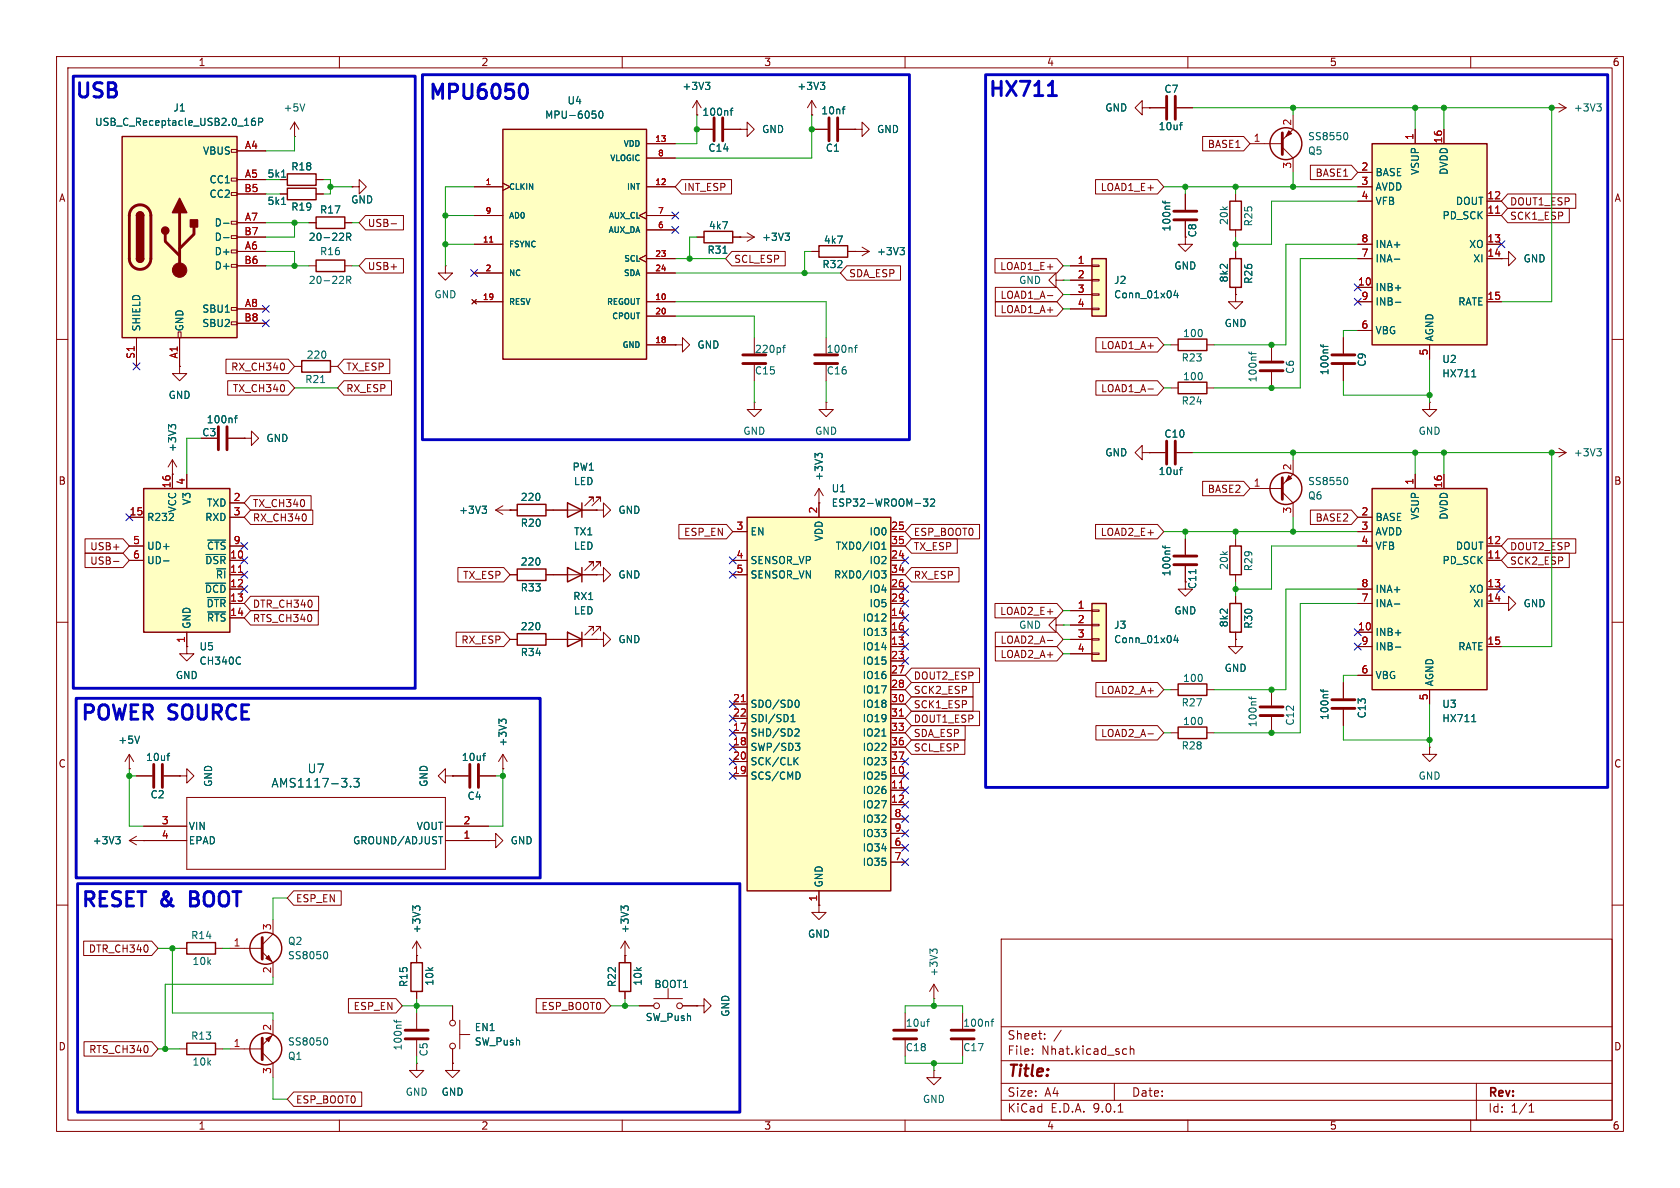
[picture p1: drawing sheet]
<svg xmlns="http://www.w3.org/2000/svg" width="297mm" height="210mm" viewBox="0 0 297 210" stroke-linecap="round" stroke-linejoin="round" font-family="sans-serif">
<defs><g id="words">
<g font-size="3.5" fill="#0000c2">
<text x="174.4" y="17.8">HX711</text>
<text x="13" y="18">USB</text>
<text x="75.4" y="18.3">MPU6050</text>
<text x="14" y="128">POWER</text>
<text x="29.9" y="128">SOURCE</text>
<text x="14" y="161">RESET</text>
<text x="28.5" y="161">&amp;</text>
<text x="34.6" y="161">BOOT</text>
</g>
<text font-size="2.8" fill="#840000" x="178" y="190.9">Title:</text>
<g font-size="2.1" fill="#006464">
<text x="54.3" y="136.9">U7</text>
<text x="47.9" y="139.4">AMS1117-3.3</text>
</g>
<g font-size="2.1" fill="#840000">
<text x="178" y="184">Sheet:</text>
<text x="178" y="186.7">File:</text>
<text x="184.1" y="186.7">Nhat.kicad_sch</text>
<text x="178" y="196.9">KiCad</text>
<text x="178" y="194.1">Size:</text>
<text x="184.7" y="194.1">A4</text>
<text x="185.7" y="196.9">E.D.A.</text>
<text x="193.3" y="196.9">9.0.1</text>
<text x="200" y="194.1">Date:</text>
<text x="263" y="194.3">Rev:</text>
<text x="263" y="196.9">Id:</text>
<text x="267.1" y="196.9">1/1</text>
</g>
<g font-size="1.8" fill="#840000">
<text x="35" y="11.9">1</text>
<text x="85" y="11.9">2</text>
<text x="135" y="11.9">3</text>
<text x="185" y="11.9">4</text>
<text x="235" y="11.9">5</text>
<text x="285" y="11.9">6</text>
<text x="213.4" y="26.4">BASE1</text>
<text x="10.3" y="35.9">A</text>
<text x="120.8" y="34">INT_ESP</text>
<text x="194.5" y="34">LOAD1_E+</text>
<text x="232.5" y="31.4">BASE1</text>
<text x="285.3" y="35.9">A</text>
<text x="64.9" y="40.3">USB-</text>
<text x="266.9" y="39.1">SCK1_ESP</text>
<text x="266.9" y="36.5">DOUT1_ESP</text>
<text x="64.9" y="47.9">USB+</text>
<text x="129.7" y="46.7">SCL_ESP</text>
<text x="176.7" y="47.9">LOAD1_E+</text>
<text x="150" y="49.2">SDA_ESP</text>
<text x="176.8" y="53">LOAD1_A-</text>
<text x="176.8" y="55.6">LOAD1_A+</text>
<text x="40.8" y="65.7">RX_CH340</text>
<text x="61.1" y="65.7">TX_ESP</text>
<text x="194.6" y="61.9">LOAD1_A+</text>
<text x="41.1" y="69.5">TX_CH340</text>
<text x="61.1" y="69.5">RX_ESP</text>
<text x="194.6" y="69.5">LOAD1_A-</text>
<text x="35.7" y="77.3">C3</text>
<text x="10.3" y="85.9">B</text>
<text x="44.6" y="89.9">TX_CH340</text>
<text x="213.4" y="87.3">BASE2</text>
<text x="285.3" y="85.9">B</text>
<text x="44.6" y="92.4">RX_CH340</text>
<text x="120.8" y="94.9">ESP_EN</text>
<text x="161.4" y="94.9">ESP_BOOT0</text>
<text x="194.5" y="94.9">LOAD2_E+</text>
<text x="232.5" y="92.4">BASE2</text>
<text x="15.8" y="97.5">USB+</text>
<text x="15.8" y="100">USB-</text>
<text x="161.4" y="97.5">TX_ESP</text>
<text x="266.9" y="100">SCK2_ESP</text>
<text x="266.9" y="97.5">DOUT2_ESP</text>
<text x="44.6" y="107.6">DTR_CH340</text>
<text x="81.8" y="102.6">TX_ESP</text>
<text x="161.4" y="102.6">RX_ESP</text>
<text x="44.6" y="110.2">RTS_CH340</text>
<text x="81.5" y="114">RX_ESP</text>
<text x="176.7" y="108.9">LOAD2_E+</text>
<text x="176.8" y="114">LOAD2_A-</text>
<text x="176.8" y="116.5">LOAD2_A+</text>
<text x="161.4" y="122.9">SCK2_ESP</text>
<text x="161.4" y="125.4">SCK1_ESP</text>
<text x="161.4" y="120.3">DOUT2_ESP</text>
<text x="194.6" y="122.9">LOAD2_A+</text>
<text x="161.4" y="128">DOUT1_ESP</text>
<text x="161.4" y="130.5">SDA_ESP</text>
<text x="194.6" y="130.5">LOAD2_A-</text>
<text x="10.3" y="135.9">C</text>
<text x="161.4" y="133">SCL_ESP</text>
<text x="285.3" y="135.9">C</text>
<text x="52.2" y="159.7">ESP_EN</text>
<text x="15.6" y="168.6">DTR_CH340</text>
<text x="62.4" y="178.8">ESP_EN</text>
<text x="95.6" y="178.8">ESP_BOOT0</text>
<text x="10.3" y="185.9">D</text>
<text x="285.3" y="185.9">D</text>
<text x="15.7" y="186.4">RTS_CH340</text>
<text x="52.2" y="195.3">ESP_BOOT0</text>
<text x="35" y="199.9">1</text>
<text x="85" y="199.9">2</text>
<text x="135" y="199.9">3</text>
<text x="185" y="199.9">4</text>
<text x="235" y="199.9">5</text>
<text x="285" y="199.9">6</text>
</g>
<g font-size="1.8" fill="#006464">
<text x="120.5" y="16.1">+3V3</text>
<text x="140.9" y="16.1">+3V3</text>
<text x="205.7" y="16.6">C7</text>
<text x="16.7" y="22.5">USB_C_Receptacle_USB2.0_16P</text>
<text x="30.6" y="19.9">J1</text>
<text x="50" y="19.9">+5V</text>
<text x="96.3" y="21.2">MPU-6050</text>
<text x="100.2" y="18.6">U4</text>
<text x="124.1" y="20.7">100nf</text>
<text x="134.6" y="23.7">GND</text>
<text x="145.1" y="20.4">10nf</text>
<text x="154.9" y="23.7">GND</text>
<text x="195.3" y="19.9">GND</text>
<text x="204.7" y="23.2">10uf</text>
<text x="278.1" y="19.9">+3V3</text>
<text x="35.8" y="27.5">VBUS</text>
<text x="125.1" y="27">C14</text>
<text x="145.9" y="27">C1</text>
<text x="231.1" y="27.5">Q5</text>
<text x="231.1" y="25">SS8550</text>
<text x="36.9" y="32.6">CC1</text>
<text x="36.9" y="35.2">CC2</text>
<text x="47.2" y="31.6">5k1</text>
<text x="51.4" y="30.3">R18</text>
<text x="243.1" y="31.3">BASE</text>
<text x="243.1" y="33.9">AVDD</text>
<text x="251.1" y="31" transform="rotate(-90 251.1 31)">VSUP</text>
<text x="256.1" y="31" transform="rotate(-90 256.1 31)">DVDD</text>
<text x="37.8" y="40.2">D-</text>
<text x="47.2" y="36.4">5k1</text>
<text x="51.4" y="37.4">R19</text>
<text x="56.5" y="37.9">R17</text>
<text x="62" y="36.2">GND</text>
<text x="125.2" y="40.7">4k7</text>
<text x="207.1" y="41" transform="rotate(-90 207.1 41)">100nf</text>
<text x="217.3" y="39.9" transform="rotate(-90 217.3 39.9)">20k</text>
<text x="221.6" y="40.1" transform="rotate(-90 221.6 40.1)">R25</text>
<text x="243.1" y="36.4">VFB</text>
<text x="254.9" y="39">PD_SCK</text>
<text x="257.3" y="36.4">DOUT</text>
<text x="37.8" y="42.8">D-</text>
<text x="37.8" y="45.3">D+</text>
<text x="37.8" y="47.9">D+</text>
<text x="54.5" y="42.8">20-22R</text>
<text x="56.5" y="45.3">R16</text>
<text x="125" y="45.1">R31</text>
<text x="134.6" y="42.8">+3V3</text>
<text x="145.3" y="47.6">R32</text>
<text x="145.6" y="43.3">4k7</text>
<text x="154.9" y="45.3">+3V3</text>
<text x="207.5" y="47.9">GND</text>
<text x="211.7" y="42.1" transform="rotate(-90 211.7 42.1)">C8</text>
<text x="243.1" y="44">INA+</text>
<text x="243.1" y="46.6">INA-</text>
<text x="259.6" y="44">XO</text>
<text x="260.4" y="46.6">XI</text>
<text x="269.2" y="46.6">GND</text>
<text x="54.5" y="50.4">20-22R</text>
<text x="76.7" y="52.9">GND</text>
<text x="180.1" y="50.4">GND</text>
<text x="196.9" y="50.4">J2</text>
<text x="196.9" y="52.9">Conn_01x04</text>
<text x="217.3" y="50" transform="rotate(-90 217.3 50)">8k2</text>
<text x="221.6" y="50.3" transform="rotate(-90 221.6 50.3)">R26</text>
<text x="243.1" y="51.7">INB+</text>
<text x="25" y="58.7" transform="rotate(-90 25 58.7)">SHIELD</text>
<text x="32.6" y="58.7" transform="rotate(-90 32.6 58.7)">GND</text>
<text x="35.7" y="55.5">SBU1</text>
<text x="35.7" y="58">SBU2</text>
<text x="209.1" y="59.8">100</text>
<text x="216.4" y="58">GND</text>
<text x="243.1" y="54.2">INB-</text>
<text x="243.1" y="59.3">VBG</text>
<text x="257.7" y="54.2">RATE</text>
<text x="54.1" y="63.6">220</text>
<text x="123.2" y="61.8">GND</text>
<text x="133.4" y="62.6">220pf</text>
<text x="146.1" y="62.6">100nf</text>
<text x="208.8" y="64.1">R23</text>
<text x="241.7" y="64.9" transform="rotate(-90 241.7 64.9)">C9</text>
<text x="253.6" y="60.5" transform="rotate(-90 253.6 60.5)">AGND</text>
<text x="254.9" y="64.4">U2</text>
<text x="29.7" y="70.7">GND</text>
<text x="53.9" y="67.9">R21</text>
<text x="133.4" y="66.4">C15</text>
<text x="146.1" y="66.4">C16</text>
<text x="208.8" y="71.7">R24</text>
<text x="209.1" y="67.4">100</text>
<text x="222.4" y="67.7" transform="rotate(-90 222.4 67.7)">100nf</text>
<text x="229" y="66.2" transform="rotate(-90 229 66.2)">C6</text>
<text x="235.1" y="66.4" transform="rotate(-90 235.1 66.4)">100nf</text>
<text x="254.9" y="66.9">HX711</text>
<text x="36.4" y="75">100nf</text>
<text x="131.3" y="77.1">GND</text>
<text x="144" y="77.1">GND</text>
<text x="205.7" y="77.6">C10</text>
<text x="250.7" y="77.1">GND</text>
<text x="31.3" y="80" transform="rotate(-90 31.3 80)">+3V3</text>
<text x="47" y="78.3">GND</text>
<text x="101.1" y="83.4">PW1</text>
<text x="195.3" y="80.9">GND</text>
<text x="278.1" y="80.9">+3V3</text>
<text x="33.9" y="89.4" transform="rotate(-90 33.9 89.4)">V3</text>
<text x="36.5" y="89.8">TXD</text>
<text x="92" y="88.7">220</text>
<text x="101.4" y="86">LED</text>
<text x="145.6" y="85.1" transform="rotate(-90 145.6 85.1)">+3V3</text>
<text x="146.9" y="89.8">ESP32-WROOM-32</text>
<text x="146.9" y="87.2">U1</text>
<text x="204.7" y="84.2">10uf</text>
<text x="231.1" y="88.5">Q6</text>
<text x="231.1" y="86">SS8550</text>
<text x="25.9" y="92.3">R232</text>
<text x="31.3" y="90.7" transform="rotate(-90 31.3 90.7)">VCC</text>
<text x="36.2" y="92.3">RXD</text>
<text x="81.1" y="91">+3V3</text>
<text x="92" y="93.3">R20</text>
<text x="101.4" y="94.8">TX1</text>
<text x="109.2" y="91">GND</text>
<text x="132.6" y="94.8">EN</text>
<text x="145.6" y="95.8" transform="rotate(-90 145.6 95.8)">VDD</text>
<text x="153.6" y="94.8">IO0</text>
<text x="243.1" y="92.3">BASE</text>
<text x="243.1" y="94.8">AVDD</text>
<text x="251.1" y="92" transform="rotate(-90 251.1 92)">VSUP</text>
<text x="256.1" y="92" transform="rotate(-90 256.1 92)">DVDD</text>
<text x="25.9" y="97.4">UD+</text>
<text x="25.9" y="99.9">UD-</text>
<text x="36.2" y="99.9">~{DSR}</text>
<text x="36.5" y="97.4">~{CTS}</text>
<text x="92" y="100.2">220</text>
<text x="101.4" y="97.4">LED</text>
<text x="132.6" y="99.9">SENSOR_VP</text>
<text x="147.6" y="97.4">TXD0/IO1</text>
<text x="153.6" y="99.9">IO2</text>
<text x="207.1" y="102" transform="rotate(-90 207.1 102)">100nf</text>
<text x="217.3" y="100.8" transform="rotate(-90 217.3 100.8)">20k</text>
<text x="221.6" y="101.1" transform="rotate(-90 221.6 101.1)">R29</text>
<text x="243.1" y="97.4">VFB</text>
<text x="254.9" y="99.9">PD_SCK</text>
<text x="257.3" y="97.4">DOUT</text>
<text x="36.1" y="105">~{DCD}</text>
<text x="36.4" y="107.5">~{DTR}</text>
<text x="38.1" y="102.5">~{RI}</text>
<text x="92" y="104.7">R33</text>
<text x="101.2" y="106.3">RX1</text>
<text x="109.2" y="102.5">GND</text>
<text x="132.6" y="102.5">SENSOR_VN</text>
<text x="147.3" y="102.5">RXD0/IO3</text>
<text x="153.6" y="105">IO4</text>
<text x="153.6" y="107.5">IO5</text>
<text x="211.7" y="104.2" transform="rotate(-90 211.7 104.2)">C11</text>
<text x="243.1" y="105">INA+</text>
<text x="243.1" y="107.5">INA-</text>
<text x="259.6" y="105">XO</text>
<text x="260.4" y="107.5">XI</text>
<text x="269.2" y="107.5">GND</text>
<text x="33.9" y="111.3" transform="rotate(-90 33.9 111.3)">GND</text>
<text x="36.5" y="110.1">~{RTS}</text>
<text x="92" y="111.6">220</text>
<text x="101.4" y="108.8">LED</text>
<text x="109.2" y="113.9">GND</text>
<text x="152.4" y="110.1">IO12</text>
<text x="152.4" y="112.6">IO13</text>
<text x="180.1" y="111.4">GND</text>
<text x="196.9" y="111.4">J3</text>
<text x="196.9" y="113.9">Conn_01x04</text>
<text x="207.5" y="108.8">GND</text>
<text x="217.3" y="111" transform="rotate(-90 217.3 111)">8k2</text>
<text x="221.6" y="111.2" transform="rotate(-90 221.6 111.2)">R30</text>
<text x="243.1" y="112.6">INB+</text>
<text x="35.2" y="115.2">U5</text>
<text x="35.2" y="117.7">CH340C</text>
<text x="92" y="116.2">R34</text>
<text x="152.4" y="115.2">IO14</text>
<text x="152.4" y="117.7">IO15</text>
<text x="216.4" y="119">GND</text>
<text x="243.1" y="115.2">INB-</text>
<text x="257.7" y="115.2">RATE</text>
<text x="31" y="120.2">GND</text>
<text x="132.6" y="125.3">SDO/SD0</text>
<text x="152.4" y="120.2">IO16</text>
<text x="152.4" y="122.8">IO17</text>
<text x="152.4" y="125.3">IO18</text>
<text x="208.8" y="125.1">R27</text>
<text x="209.1" y="120.8">100</text>
<text x="243.1" y="120.2">VBG</text>
<text x="253.6" y="121.4" transform="rotate(-90 253.6 121.4)">AGND</text>
<text x="254.9" y="125.3">U3</text>
<text x="20.8" y="131.7">+5V</text>
<text x="132.6" y="127.9">SDI/SD1</text>
<text x="132.6" y="130.4">SHD/SD2</text>
<text x="152.4" y="127.9">IO19</text>
<text x="152.4" y="130.4">IO21</text>
<text x="209.1" y="128.4">100</text>
<text x="222.4" y="128.7" transform="rotate(-90 222.4 128.7)">100nf</text>
<text x="229" y="128.4" transform="rotate(-90 229 128.4)">C12</text>
<text x="235.1" y="127.4" transform="rotate(-90 235.1 127.4)">100nf</text>
<text x="241.7" y="127.1" transform="rotate(-90 241.7 127.1)">C13</text>
<text x="254.9" y="127.9">HX711</text>
<text x="25.7" y="134.7">10uf</text>
<text x="81.5" y="134.7">10uf</text>
<text x="89.8" y="132.1" transform="rotate(-90 89.8 132.1)">+3V3</text>
<text x="132.6" y="132.9">SWP/SD3</text>
<text x="132.6" y="135.5">SCK/CLK</text>
<text x="152.4" y="132.9">IO22</text>
<text x="152.4" y="135.5">IO23</text>
<text x="208.8" y="132.7">R28</text>
<text x="26.5" y="141.3">C2</text>
<text x="37.7" y="139.2" transform="rotate(-90 37.7 139.2)">GND</text>
<text x="75.8" y="139.2" transform="rotate(-90 75.8 139.2)">GND</text>
<text x="82.6" y="141.6">C4</text>
<text x="132.6" y="138">SCS/CMD</text>
<text x="152.4" y="138">IO25</text>
<text x="152.4" y="140.6">IO26</text>
<text x="152.4" y="143.1">IO27</text>
<text x="250.7" y="138">GND</text>
<text x="16.3" y="149.5">+3V3</text>
<text x="33.3" y="149.5">EPAD</text>
<text x="33.3" y="146.9">VIN</text>
<text x="62.3" y="149.5">GROUND/ADJUST</text>
<text x="73.6" y="146.9">VOUT</text>
<text x="90.2" y="149.5">GND</text>
<text x="152.4" y="145.6">IO32</text>
<text x="152.4" y="148.2">IO33</text>
<text x="152.4" y="150.7">IO34</text>
<text x="152.4" y="153.3">IO35</text>
<text x="145.6" y="157" transform="rotate(-90 145.6 157)">GND</text>
<text x="33.7" y="166.2">R14</text>
<text x="50.8" y="167.2">Q2</text>
<text x="74.5" y="165.1" transform="rotate(-90 74.5 165.1)">+3V3</text>
<text x="111.4" y="165.1" transform="rotate(-90 111.4 165.1)">+3V3</text>
<text x="142.7" y="166">GND</text>
<text x="33.9" y="170.8">10k</text>
<text x="50.8" y="169.8">SS8050</text>
<text x="166" y="172.7" transform="rotate(-90 166 172.7)">+3V3</text>
<text x="72.2" y="174.6" transform="rotate(-90 72.2 174.6)">R15</text>
<text x="76.8" y="174.3" transform="rotate(-90 76.8 174.3)">10k</text>
<text x="109.1" y="174.6" transform="rotate(-90 109.1 174.6)">R22</text>
<text x="113.6" y="174.3" transform="rotate(-90 113.6 174.3)">10k</text>
<text x="115.6" y="174.9">BOOT1</text>
<text x="129.1" y="179.8" transform="rotate(-90 129.1 179.8)">GND</text>
<text x="33.7" y="184">R13</text>
<text x="50.8" y="185">SS8050</text>
<text x="71.2" y="185.8" transform="rotate(-90 71.2 185.8)">100nf</text>
<text x="83.8" y="182.5">EN1</text>
<text x="83.8" y="185">SW_Push</text>
<text x="114.1" y="180.7">SW_Push</text>
<text x="160" y="181.7">10uf</text>
<text x="170.2" y="181.7">100nf</text>
<text x="33.9" y="188.6">10k</text>
<text x="50.8" y="187.6">Q1</text>
<text x="75.8" y="186.8" transform="rotate(-90 75.8 186.8)">C5</text>
<text x="160" y="186">C18</text>
<text x="170.2" y="186">C17</text>
<text x="71.6" y="193.9">GND</text>
<text x="78" y="193.9">GND</text>
<text x="163.1" y="195.2">GND</text>
</g>
<g font-size="1.8" fill="#a90000">
<text x="228.3" y="22.3" transform="rotate(-90 228.3 22.3)">2</text>
<text x="43.2" y="26.4">A4</text>
<text x="221.5" y="25.1">1</text>
<text x="228.3" y="29.9" transform="rotate(-90 228.3 29.9)">3</text>
<text x="249.9" y="24.8" transform="rotate(-90 249.9 24.8)">1</text>
<text x="255" y="25.4" transform="rotate(-90 255 25.4)">16</text>
<text x="43.1" y="34">B5</text>
<text x="43.2" y="31.5">A5</text>
<text x="240.6" y="30.2">2</text>
<text x="240.6" y="32.8">3</text>
<text x="240.6" y="35.3">4</text>
<text x="262.8" y="35.3">12</text>
<text x="43.1" y="41.7">B7</text>
<text x="43.2" y="39.1">A7</text>
<text x="262.8" y="37.8">11</text>
<text x="43.1" y="46.7">B6</text>
<text x="43.2" y="44.2">A6</text>
<text x="190.4" y="46.7">1</text>
<text x="240.6" y="42.9">8</text>
<text x="240.6" y="45.5">7</text>
<text x="262.8" y="42.9">13</text>
<text x="262.8" y="45.5">14</text>
<text x="190.4" y="49.3">2</text>
<text x="190.4" y="51.8">3</text>
<text x="240" y="50.5">10</text>
<text x="240.6" y="53.1">9</text>
<text x="262.8" y="53.1">15</text>
<text x="43.1" y="56.9">B8</text>
<text x="43.2" y="54.4">A8</text>
<text x="190.4" y="54.4">4</text>
<text x="240.6" y="58.2">6</text>
<text x="23.9" y="63.5" transform="rotate(-90 23.9 63.5)">S1</text>
<text x="31.5" y="63.5" transform="rotate(-90 31.5 63.5)">A1</text>
<text x="252.5" y="62.9" transform="rotate(-90 252.5 62.9)">5</text>
<text x="228.3" y="83.3" transform="rotate(-90 228.3 83.3)">2</text>
<text x="30.2" y="86.4" transform="rotate(-90 30.2 86.4)">16</text>
<text x="32.8" y="85.8" transform="rotate(-90 32.8 85.8)">4</text>
<text x="41.2" y="88.6">2</text>
<text x="221.5" y="86.1">1</text>
<text x="249.9" y="85.8" transform="rotate(-90 249.9 85.8)">1</text>
<text x="255" y="86.4" transform="rotate(-90 255 86.4)">16</text>
<text x="22.8" y="91.2">15</text>
<text x="41.2" y="91.2">3</text>
<text x="130.1" y="93.7">3</text>
<text x="144.5" y="90.9" transform="rotate(-90 144.5 90.9)">2</text>
<text x="157.4" y="93.7">25</text>
<text x="228.3" y="90.9" transform="rotate(-90 228.3 90.9)">3</text>
<text x="240.6" y="91.2">2</text>
<text x="240.6" y="93.7">3</text>
<text x="23.4" y="96.3">5</text>
<text x="23.4" y="98.8">6</text>
<text x="40.6" y="98.8">10</text>
<text x="40.6" y="101.3">11</text>
<text x="41.2" y="96.3">9</text>
<text x="130.1" y="98.8">4</text>
<text x="130.1" y="101.3">5</text>
<text x="157.4" y="96.3">35</text>
<text x="157.4" y="98.8">24</text>
<text x="157.4" y="101.3">34</text>
<text x="240.6" y="96.3">4</text>
<text x="262.8" y="96.3">12</text>
<text x="262.8" y="98.8">11</text>
<text x="40.6" y="103.9">12</text>
<text x="40.6" y="106.4">13</text>
<text x="157.4" y="103.9">26</text>
<text x="157.4" y="106.4">29</text>
<text x="190.4" y="107.7">1</text>
<text x="240.6" y="103.9">8</text>
<text x="240.6" y="106.4">7</text>
<text x="262.8" y="103.9">13</text>
<text x="262.8" y="106.4">14</text>
<text x="32.8" y="113.7" transform="rotate(-90 32.8 113.7)">1</text>
<text x="40.6" y="109">14</text>
<text x="157.4" y="109">14</text>
<text x="157.4" y="111.5">16</text>
<text x="190.4" y="110.2">2</text>
<text x="190.4" y="112.8">3</text>
<text x="240" y="111.5">10</text>
<text x="157.4" y="114">13</text>
<text x="157.4" y="116.6">23</text>
<text x="157.4" y="119.1">27</text>
<text x="190.4" y="115.3">4</text>
<text x="240.6" y="114">9</text>
<text x="240.6" y="119.1">6</text>
<text x="262.8" y="114">15</text>
<text x="129.5" y="124.2">21</text>
<text x="157.4" y="121.7">28</text>
<text x="157.4" y="124.2">30</text>
<text x="252.5" y="123.9" transform="rotate(-90 252.5 123.9)">5</text>
<text x="129.5" y="126.7">22</text>
<text x="129.5" y="129.3">17</text>
<text x="129.5" y="131.8">18</text>
<text x="157.4" y="126.7">31</text>
<text x="157.4" y="129.3">33</text>
<text x="157.4" y="131.8">36</text>
<text x="129.5" y="134.4">20</text>
<text x="129.5" y="136.9">19</text>
<text x="157.4" y="134.4">37</text>
<text x="157.4" y="136.9">10</text>
<text x="157.4" y="139.4">11</text>
<text x="157.4" y="142">12</text>
<text x="28.5" y="148.3">4</text>
<text x="28.5" y="145.8">3</text>
<text x="81.8" y="148.3">1</text>
<text x="81.8" y="145.8">2</text>
<text x="158" y="144.5">8</text>
<text x="158" y="147.1">9</text>
<text x="158" y="149.6">6</text>
<text x="158" y="152.1">7</text>
<text x="144.5" y="159.5" transform="rotate(-90 144.5 159.5)">1</text>
<text x="41.2" y="167.4">1</text>
<text x="48" y="164.5" transform="rotate(-90 48 164.5)">3</text>
<text x="48" y="172.2" transform="rotate(-90 48 172.2)">2</text>
<text x="41.2" y="185.2">1</text>
<text x="48" y="182.3" transform="rotate(-90 48 182.3)">2</text>
<text x="48" y="189.9" transform="rotate(-90 48 189.9)">3</text>
</g>
<g font-size="1.4" fill="#006464">
<text x="107.8" y="28.7">VLOGIC</text>
<text x="110.1" y="26.1">VDD</text>
<text x="89.9" y="33.8">CLKIN</text>
<text x="110.7" y="33.8">INT</text>
<text x="89.9" y="38.8">AD0</text>
<text x="107.5" y="41.4">AUX_DA</text>
<text x="107.5" y="38.8">AUX_CL</text>
<text x="89.9" y="43.9">FSYNC</text>
<text x="110.2" y="46.5">SCL</text>
<text x="89.9" y="49">NC</text>
<text x="110.2" y="49">SDA</text>
<text x="89.9" y="54.1">RESV</text>
<text x="107.2" y="54.1">REGOUT</text>
<text x="108.1" y="56.6">CPOUT</text>
<text x="109.9" y="61.7">GND</text>
</g>
<g font-size="1.4" fill="#a90000">
<text x="115.7" y="25.1">13</text>
<text x="116.2" y="27.7">8</text>
<text x="85.7" y="32.8">1</text>
<text x="115.7" y="32.8">12</text>
<text x="85.7" y="37.8">9</text>
<text x="116.2" y="37.8">7</text>
<text x="116.2" y="40.4">6</text>
<text x="85.3" y="42.9">11</text>
<text x="115.7" y="45.5">23</text>
<text x="85.3" y="53.1">19</text>
<text x="85.7" y="48">2</text>
<text x="115.7" y="48">24</text>
<text x="115.7" y="53.1">10</text>
<text x="115.7" y="55.6">20</text>
<text x="115.7" y="60.7">18</text>
</g>
</g></defs>
<g fill="none" stroke="#840000" stroke-width=".18">
<path d="M10 10h277v190h-277zM12 12h273v186h-273zM60 10v2M110 10v2M160 10v2M210 10v2M260 10v2M62.2 33h1.3v-1.2l1.3 1.2-1.3 1.3v-1.3M62.2 33h.1M151.1 22.9h1.3v-1.3l1.3 1.3-1.3 1.2v-1.2M151.1 22.9h.1M10 60h2"/>
<path d="M285 60h2M209.5 95.3v2.7M10 110h2M209.5 100.1v2.8M285 110h2M10 160h2M123.2 177.8h1.3v-1.3l1.2 1.3-1.2 1.3v-1.3M123.2 177.8h.1M177 166h108v32h-108zM285 160h2M40.6 185.4h5.8M46.4 186.1l1.9 1.9v2.5"/>
<path d="M48.3 180.3v2.6l-1.9 1.9M60 198v2M110 198v2M160 198v2M177 194.5h108M177 191.5h108M177 187.5h108M177 181.5h108M182.5 186.3v.1M182.5 185.5v.1M184.7 183.6v.1M184.7 182.8v.1"/>
<path d="M187.6 182.1l-1.3 2M197 191.5v3M197.7 196.6h.8M198.7 185.4l.5 .1M199.2 186.3l-.5 .1M199.8 185.5l.2-.1 .4 .1 .1 .9M199.8 184.9v1.5M210 198v2M260 198v2M261 191.5v6.5M270.3 196.6h.9M270.3 195.5l.4-.4v1.5"/>
</g>
<path d="M207.5 99.8h4.1M207.5 98.3h4.1M46.4 183.5v3.8" fill="none" stroke="#840000" stroke-width=".51"/>
<path d="M205.6 96.5l.1 .3h1.1M206 96.5v.5M211.4 100.7v.7M57.6 183.5a.79 .79 0 0 1 0 1.2" fill="none" stroke="#006464" stroke-width=".18"/>
<circle cx="47" cy="185.4" r="2.82" fill="none" stroke="#840000" stroke-width=".25"/>
<path d="M47 183.6l1-.5-.5 1.1z" fill="#840000" stroke="#840000" stroke-width=".18"/>
<path d="M132.1 91.4h25.4v66.1h-25.4z" fill="#ffffc2"/>
<g fill="none" stroke="#840000" stroke-width=".25">
<path d="M50.8 33.3h5.1v2h-5.1zM55.9 38.4h5.1v2h-5.1zM208.3 67.6h5.1v2h-5.1zM132.1 91.4h25.4v66.1h-25.4zM91.4 112h5.1v2h-5.1zM33 166.6h5.1v2.1h-5.1zM33 184.4h5.1v2h-5.1z"/>
<circle cx="47" cy="167.6" r="2.82"/>
</g>
<g fill="none" stroke="#840000" stroke-width=".18">
<path d="M49.5 34.3h1.3M54.6 39.4h1.3M55.9 34.3h1.2M61 39.4h1.2M146 59.7v2.8M146 64.5v2.8M207 68.6h1.3M213.4 68.6h1.2M87.6 90.2l1.3 .7M87.6 90.2h2.6M88.9 89.4l-1.3 .8M90.2 90.2h.1"/>
<path d="M105.4 90.2h1.3v-1.3l1.2 1.3-1.2 1.2v-1.2M105.4 90.2h.1M129.5 94h2.6M129.5 99.1h2.6M144.8 88.9v2.5M157.5 94h2.5M157.5 99.1h2.5M157.5 96.5h2.5M90.2 113h1.2M96.5 113h1.3M105.4 113h1.3v-1.2l1.2 1.2-1.2 1.3v-1.3M105.4 113h.1"/>
<path d="M105.4 101.6h1.3v-1.3l1.2 1.3-1.2 1.3v-1.3M105.4 101.6h.1M129.5 101.6h2.6M157.5 101.6h2.5M157.5 104.1h2.5M157.5 106.7h2.5M157.5 109.2h2.5M157.5 111.8h2.5M157.5 114.3h2.5M157.5 116.8h2.5M157.5 119.4h2.5M22.9 135.9h.1"/>
<path d="M22.9 133.4l-.8 1.2M22.9 133.4l.7 1.2M22.9 133.4v2.5M24.1 137.2h2.8M29 137.2h2.7M31.7 137.2h1.3v-1.3l1.3 1.3-1.3 1.2v-1.2M31.7 137.2h.1M129.5 124.5h2.6M129.5 127h2.6M129.5 129.5h2.6M129.5 132.1h2.6M129.5 134.6h2.6"/>
<path d="M129.5 137.2h2.6M157.5 124.5h2.5M157.5 127h2.5M157.5 129.5h2.5M157.5 132.1h2.5M157.5 134.6h2.5M157.5 137.2h2.5M157.5 121.9h2.5M157.5 139.7h2.5M144.8 157.5v2.5M157.5 142.2h2.5M157.5 144.8h2.5"/>
<path d="M157.5 147.3h2.5M157.5 149.9h2.5M157.5 152.4h2.5M31.7 167.6h1.3M38.1 167.6h1.3M40.6 167.6h5.8M46.4 168.3l1.9 1.9v2.5M48.3 162.6v2.5l-1.9 1.9M73.7 168.9h.1M73.7 166.4l-.8 1.2M73.7 166.4l.7 1.2M73.7 166.4v2.5"/>
<path d="M31.7 185.4h1.3M38.1 185.4h1.3"/>
</g>
<g fill="none" stroke="#006464" stroke-width=".18">
<path d="M49.8 36.1h.7M61.3 41.9l.6-.1 .1-.2v-.3l-.7-.1v1.3M61.6 41.9l.4 .6M151.1 61.5h.4M151.5 61l-.3 .2v1.1M85.2 89.5h.8l-.4 .5M85.8 90l.2 .2v.3l-.2 .2M155.9 97.1h.7M155.9 96.2l.4-.4v1.3M163.2 88.2h.8l-.4 .5 .4 .1v.6l-.2 .1-.6-.1M164.5 88.3l.5-.1 .2 .4-.7 .9h.7M155.8 100.9h.8l-.4 .5 .4 .1v.6l-.2 .1-.5-.1"/>
<path d="M24.7 130.1l-.4 1.3M29.5 133.6h.5M30 133.2h-.2M139.8 127.6h.8M139.8 126.7l.4-.4v1.3M140.6 134.5l.5 .7M140.6 131.4h.8l-.4 .5 .3 .1 .1 .4-.2 .3h-.4M140.7 128.8l.5 .1 .1 .3-.8 .9h.8M140.9 123.8a.68 .68 0 0 1 .4 .6 .68 .68 0 0 1-.4 .6M141.1 133.9l-.7 .8M141.2 136.5l.3 .5-.3 .7M155.9 130.1h.7"/>
<path d="M57.6 168.2a.79 .79 0 0 1 0 1.3M73.5 160.6l-.5-.4v.7M73.5 160.4l.2-.2h.3l.2 .2"/>
</g>
<path d="M131.1 124h.7M159 126.6h.7M159 139.3h.7" fill="none" stroke="#a90000" stroke-width=".18"/>
<path d="M144 62.7h4.1M144 64.3h4.1M27.2 135.1v4.1M28.7 135.1v4.1M46.4 165.7v3.8" fill="none" stroke="#840000" stroke-width=".51"/>
<path d="M47 169.4l.5-.5 .5 1z" fill="#840000" stroke="#840000" stroke-width=".18"/>
<path d="M242.6 25.4h20.3v35.6h-20.3z" fill="#ffffc2"/>
<path d="M242.6 25.4h20.3v35.6h-20.3zM91.4 89.2h5.1v2h-5.1zM100.3 88.9l2.6 1.3-2.6 1.2zM102.9 88.9v2.5M100.3 111.8l2.6 1.2-2.6 1.3zM100.3 100.3l2.6 1.3-2.6 1.3zM102.9 100.3v2.6M102.9 111.8v2.5" fill="none" stroke="#840000" stroke-width=".25"/>
<g fill="none" stroke="#840000" stroke-width=".18">
<path d="M274.3 19.1h.1M274.3 19.1h2.6M275.6 18.3l1.3 .8M276.9 19.1l-1.3 .7M240 30.5h2.6M240 33h2.6M240 35.6h2.6M250.2 22.9v2.5M255.3 22.9v2.5M262.9 35.6h2.5M262.9 38.1h2.5M240 43.2h2.6"/>
<path d="M240 45.7h2.6M240 50.8h2.6M240 53.3h2.6M240 58.4h2.6M262.9 43.2h2.5M262.9 45.7h2.5M262.9 53.3h2.5M265.4 45.7h1.3v-1.2l1.3 1.2-1.3 1.3v-1.3M265.4 45.7h.1M252.7 61v2.5M90.2 90.2h1.2M96.5 90.2h8.9"/>
<path d="M104.9 88.6v-.7h-.8h.8l-1.5 1.5M106.2 88.6v-.7h-.8h.8l-1.6 1.5M201.9 80v-1.3l-1.2 1.3 1.2 1.3v-1.3h1.3M203.2 80h.1M203.2 80h2.8M208 80h2.8M97.8 113h7.6M97.8 101.6h7.6M104.9 111.5v-.8h-.8h.8l-1.5 1.6M104.9 100.1v-.8h-.8h.8l-1.5 1.5M106.2 111.5v-.8h-.8h.8l-1.6 1.6M106.2 100.1v-.8h-.8h.8l-1.6 1.5"/>
<path d="M186.7 110.5v-1.3l-1.3 1.3 1.3 1.3v-1.3h1.3M188 110.5h.1M78.7 137.2v-1.3l-1.2 1.3 1.2 1.2v-1.2h1.3M80 137.2h.1M80 137.2h2.8M84.8 137.2h2.8M88.9 135.9h.1M88.9 133.4l-.8 1.2M88.9 133.4l.8 1.2M88.9 133.4v2.5M22.9 148.6l1.2 .8M22.9 148.6h2.5"/>
<path d="M24.1 147.8l-1.2 .8M25.4 148.6h.1M86.4 148.6h1.2v-1.3l1.3 1.3-1.3 1.3v-1.3M86.4 148.6h.1"/>
</g>
<g fill="none" stroke="#006464" stroke-width=".18">
<path d="M282.3 18.4h.8l-.4 .4M282.8 18.8l.3 .3v.3l-.3 .2M246.5 45.8h1M246.7 50.9h1M246.7 53.4h1M260.2 66.6h.7M208.5 83h.5M209 82.6l-.2 .1M85.3 133.6h.5M85.8 133.2h-.2M88.7 127.6l-.5-.5v.8M88.7 127.4l.2-.3h.3l.3 .3"/>
<path d="M20.5 147.9h.7l-.4 .5M21 148.4l.2 .2v.3l-.2 .3"/>
</g>
<path d="M264.4 37.7h.7" fill="none" stroke="#a90000" stroke-width=".18"/>
<path d="M206.2 78v4M207.8 78v4M83.1 135.1v4.1M84.6 135.1v4.1" fill="none" stroke="#840000" stroke-width=".51"/>
<path d="M193 106.7h2.6v10.1h-2.6z" fill="#ffffc2"/>
<path d="M50.8 30.7h5.1v2.1h-5.1zM53.3 63.8h5.1v2h-5.1zM193 106.7h2.6v10.1h-2.6z" fill="none" stroke="#840000" stroke-width=".25"/>
<g fill="none" stroke="#840000" stroke-width=".18">
<path d="M49.5 31.8h1.3M52.1 24.1h.1M52.1 21.6l-.8 1.3M52.1 21.6l.7 1.3M52.1 21.6v2.5M55.9 31.8h1.2M40.4 77.5h2.8M43.2 77.5h1.2v-1.3l1.3 1.3-1.3 1.2v-1.2M43.2 77.5h.1M52.1 64.8h1.2M58.4 64.8h1.3M30.5 83.8h.1"/>
<path d="M30.5 81.3l-.8 1.3M30.5 81.3l.7 1.3M30.5 81.3v2.5M189.2 108h3.8M189.2 110.5h3.8M189.2 113h3.8M189.2 115.6h3.8M193 107.8h1.3v.3h-1.3zM193 110.4h1.3v.2h-1.3zM193 112.9h1.3v.3h-1.3zM193 115.4h1.3v.3h-1.3zM209.5 102.9v1.2h1.3l-1.3 1.3-1.2-1.3h1.2"/>
<path d="M209.5 102.9h.1M252.7 132.1v1.3h1.3l-1.3 1.2-1.2-1.2h1.2M252.7 132.1h.1M25.4 148.6h7.6M25.4 146.1h7.6M33 141h45.7v12.7h-45.7zM78.7 148.6h7.7M78.7 146.1h7.7"/>
</g>
<path d="M53.9 18.4l-.4 1.2M49.8 31.3h.7M30.3 75.5l-.5-.4v.7M30.3 75.3l.2-.2h.3l.3 .2M41.4 73.9h.5M41.9 73.5l-.3 .2v1M56.7 67.6h.7M207.8 112.3l-.3 .9h.8M208.1 112.8v.8M62 139v.1M62.6 137.6h.9l-.5 .6 .4 .1v.7l-.2 .1h-.4l-.2-.1M77.5 147.9h.8" fill="none" stroke="#006464" stroke-width=".18"/>
<path d="M38.6 75.4v4.1M40.1 75.4v4.1" fill="none" stroke="#840000" stroke-width=".51"/>
<path d="M21.6 24.1h20.3v35.6h-20.3z" fill="#ffffc2"/>
<g fill="none" stroke="#840000" stroke-width=".18">
<path d="M40.9 26.4h1v.5h-1zM40.9 31.5h1v.5h-1zM40.9 34h1v.5h-1zM40.9 39.1h1v.5h-1zM41.9 26.7h5.1M41.9 31.8h5.1M41.9 34.3h5.1M41.9 39.4h5.1M24.1 59.7v5.1M31.5 58.7h.5v1h-.5zM31.7 59.7v5.1M40.9 41.7h1v.5h-1z"/>
<path d="M40.9 44.2h1v.5h-1zM40.9 46.7h1v.5h-1zM40.9 54.4h1v.5h-1zM40.9 56.9h1v.5h-1zM41.9 41.9h5.1M41.9 44.5h5.1M41.9 47h5.1M41.9 54.6h5.1M41.9 57.2h5.1M54.6 47h1.3M61 47h1.2M221 86.4h5.7"/>
<path d="M226.7 87l1.9 1.9v2.5M228.6 81.3v2.5l-1.9 1.9M207 121.9h1.3M207 129.5h1.3M213.4 121.9h1.2M213.4 129.5h1.2M224.8 121.9v2.8M224.8 126.7v2.8M237.5 120.7v2.7M237.5 125.5v2.8"/>
</g>
<g fill="none" stroke="#840000" stroke-width=".25">
<path d="M21.6 24.1h20.3v35.6h-20.3zM24.1 38.1a.64 .64 0 0 1 .7-.6 .64 .64 0 0 1 .6 .6M24.1 45.7a.64 .64 0 0 0 .7 .7 .64 .64 0 0 0 .6-.7M55.9 46h5.1v2h-5.1zM208.3 120.9h5.1v2h-5.1zM208.3 128.5h5.1v2.1h-5.1z"/>
<circle cx="227.3" cy="86.4" r="2.82"/>
</g>
<path d="M23.4 36.8a1.9 1.9 0 0 1 2.1-.5 1.9 1.9 0 0 1 1.2 1.8v7.6a1.91 1.91 0 0 1-1.9 1.9 1.91 1.91 0 0 1-1.9-1.9v-7.7l.1-.7zM31.7 37.6v10.2M29.2 41.4v1.3l2.5 2.5M34.3 40.1v1.3l-2.6 2.5M226.7 84.5v3.8M222.8 126.5h4M222.8 125h4M235.5 125.2h4M235.5 123.7h4" fill="none" stroke="#840000" stroke-width=".51"/>
<g fill="#840000" stroke="#840000" stroke-width=".25">
<path d="M24.1 38.1h1.3v7.6h-1.3z"/>
<path d="M24.3 37.7a.64 .64 0 0 1 .7-.2 .64 .64 0 0 1 .4 .6h-1.3z"/>
<path d="M24.1 45.7h1.3a.64 .64 0 0 1-.6 .7 .64 .64 0 0 1-.7-.7z"/>
<path d="M31.7 35.1l1.3 2.5h-2.5z"/>
<path d="M33.7 38.9h1.2v1.2h-1.2z"/>
<circle cx="29.2" cy="40.8" r=".63"/>
</g>
<g fill="#840000" stroke="#840000" stroke-width=".18">
<path d="M227.8 84.1l.5 .5-1 .5z"/>
<circle cx="31.7" cy="47.8" r="1.27"/>
</g>
<path d="M39.5 39.5h1M45.1 20.9l-.4 .1a.86 .86 0 0 0 0 1.2l.4-.2 .1-.4-.3-.2h-.3l-.2 .2M45.7 21.6l.6-.1 .1-.2v-.3l-.7-.1v1.3M39.5 42h1M61.3 49.5l.6-.1 .1-.1v-.3l-.7-.2v1.3M61.6 49.5l.4 .6M238 84.4a.79 .79 0 0 1 0 1.3M220.8 123.2l.2 .3h1.1M221.2 123.2v.5M233.5 121.9l.2 .3h1.1M233.9 121.9v.5" fill="none" stroke="#006464" stroke-width=".18"/>
<path d="M242.6 86.4h20.3v35.5h-20.3z" fill="#ffffc2"/>
<path d="M208.3 59.9h5.1v2.1h-5.1zM217.4 45.7h2.1v5.1h-2.1zM217.4 96.5h2.1v5.1h-2.1zM242.6 86.4h20.3v35.5h-20.3z" fill="none" stroke="#840000" stroke-width=".25"/>
<g fill="none" stroke="#840000" stroke-width=".18">
<path d="M209.5 41.9v1.3h1.3l-1.3 1.3-1.2-1.3h1.2M209.5 41.9h.1M218.4 52.1v1.2h1.3l-1.3 1.3-1.2-1.3h1.2M218.4 52.1h.1M218.4 44.5v1.2M218.4 50.8v1.3M207 61h1.3M213.4 61h1.2M218.4 95.3v1.2M240 91.4h2.6M240 94h2.6M240 96.5h2.6"/>
<path d="M250.2 83.8v2.6M255.3 83.8v2.6M262.9 96.5h2.5M262.9 99.1h2.5M33 114.3v1.3h1.3l-1.3 1.2-1.3-1.2h1.3M33 114.3h.1M218.4 113v1.3h1.3l-1.3 1.3-1.2-1.3h1.2M218.4 113h.1M218.4 101.6v1.3M240 104.1h2.6M240 106.7h2.6M240 111.8h2.6"/>
<path d="M240 114.3h2.6M240 119.4h2.6M262.9 104.1h2.5M262.9 106.7h2.5M262.9 114.3h2.5M252.7 121.9v2.6"/>
</g>
<path d="M246.5 106.8h1M246.7 111.9h1M246.7 114.4h1M260.2 127.6h.7" fill="none" stroke="#006464" stroke-width=".18"/>
<path d="M264.4 98.6h.7" fill="none" stroke="#a90000" stroke-width=".18"/>
<path d="M25.4 86.4h15.2v25.4h-15.2z" fill="#ffffc2"/>
<g fill="none" stroke="#840000" stroke-width=".25">
<path d="M25.4 86.4h15.2v25.4h-15.2zM217.4 106.7h2.1v5.1h-2.1z"/>
<circle cx="227.3" cy="25.4" r="2.82"/>
</g>
<g fill="none" stroke="#840000" stroke-width=".18">
<path d="M201.9 19.1v-1.3l-1.2 1.3 1.2 1.2v-1.2h1.3M203.2 19.1h.1M203.2 19.1h2.8M208 19.1h2.8M221 25.4h5.7M226.7 26l1.9 1.9v2.6M228.6 20.3v2.6l-1.9 1.9M22.9 91.4h2.5M22.9 96.5h2.5M22.9 99.1h2.5M30.5 83.8v2.6M33 83.8v2.6"/>
<path d="M40.6 91.4h2.6M40.6 96.5h2.6M40.6 99.1h2.6M40.6 88.9h2.6M33 111.8v2.5M40.6 101.6h2.6M40.6 104.1h2.6M40.6 106.7h2.6M40.6 109.2h2.6M218.4 105.4v1.3M218.4 111.8v1.2M144.8 160v1.3h1.2l-1.2 1.3-1.3-1.3h1.3"/>
<path d="M144.8 160h.1M165.1 176.5h.1M165.1 174l-.8 1.3M165.1 174l.8 1.3M165.1 174v2.5M170.2 179.1v2.8M170.2 183.9v2.8"/>
</g>
<g fill="none" stroke="#006464" stroke-width=".18">
<path d="M208.5 22.1h.5M209 21.7h-.2M238 23.4a.79 .79 0 0 1 0 1.3M28.9 99.2h1M36.4 98h3.5M36.7 95.5h3.2M36.3 103.1h3.6M36.7 105.6h3.2M36.7 108.2h3.2M42.5 116.2v.1M42.5 117.3v.1M164.9 168.2l-.5-.4v.8"/>
<path d="M164.9 168l.2-.2h.3l.3 .2M175.2 180.6h.5M175.7 180.2l-.3 .1v1.1"/>
</g>
<path d="M42.2 101.2h.7" fill="none" stroke="#a90000" stroke-width=".18"/>
<path d="M206.2 17v4.1M207.8 17v4.1M226.7 23.5v3.8M168.1 182.1h4.1M168.1 183.6h4.1" fill="none" stroke="#840000" stroke-width=".51"/>
<path d="M227.8 23.1l.5 .5-1 .5z" fill="#840000" stroke="#840000" stroke-width=".18"/>
<path d="M193 45.7h2.6v10.2h-2.6z" fill="#ffffc2"/>
<path d="M217.4 35.6h2.1v5h-2.1zM124.5 40.9h5v2h-5zM193 45.7h2.6v10.2h-2.6zM91.4 100.6h5.1v2h-5.1zM72.6 170.2h2.1v5.1h-2.1zM109.5 170.2h2v5.1h-2z" fill="none" stroke="#840000" stroke-width=".25"/>
<g fill="none" stroke="#840000" stroke-width=".18">
<path d="M130.8 22.9h1.3v-1.3l1.2 1.3-1.2 1.2v-1.2M130.8 22.9h.1M209.5 34.3v2.8M209.5 39.1v2.8M218.4 34.3v1.3M123.2 41.9h1.3M129.5 41.9h3.8M130.8 41.9h.1M132.1 41.1l1.2 .8M133.3 41.9l-1.2 .8M186.7 49.5v-1.2l-1.3 1.2 1.3 1.3v-1.3h1.3M188 49.5h.1"/>
<path d="M189.2 47h3.8M189.2 49.5h3.8M189.2 52.1h3.8M189.2 54.6h3.8M193 46.9h1.3v.2h-1.3zM193 49.4h1.3v.3h-1.3zM193 51.9h1.3v.3h-1.3zM193 54.5h1.3v.2h-1.3zM218.4 40.6v1.3M237.5 59.7v2.8M31.7 64.8v1.2h1.3l-1.3 1.3-1.2-1.3h1.2M31.7 64.8h.1"/>
<path d="M224.8 61v2.8M224.8 65.8v2.8M237.5 64.5v2.8M252.7 71.1v1.3h1.3l-1.3 1.3-1.2-1.3h1.2M252.7 71.1h.1M275.6 79.2l1.3 .8M144.8 88.9h.1M144.8 86.4l-.8 1.2M144.8 86.4l.7 1.2M144.8 86.4v2.5M274.3 80h.1M274.3 80h2.6"/>
<path d="M276.9 80l-1.3 .8M90.2 101.6h1.2M96.5 101.6h1.3M265.4 106.7h1.3v-1.3l1.3 1.3-1.3 1.3v-1.3M265.4 106.7h.1M73.7 168.9v1.3M73.7 175.3v1.2M73.7 179.1v2.8M80 177.8v2.5M110.5 168.9h.1M110.5 166.4v3.8M110.5 175.3v1.2"/>
<path d="M110.5 166.4l-.8 1.2M110.5 166.4l.8 1.2M113 177.8h2.6M115.6 176.5h5M118.1 174.8v1.7M120.6 177.8h2.6M160 179.1v2.8M73.7 188v1.2h1.2l-1.2 1.3-1.3-1.3h1.3M73.7 188h.1M73.7 183.9v2.8M80 188v1.2h1.3l-1.3 1.3-1.3-1.3h1.3M80 188h.1"/>
<path d="M80 185.4v2.6M81.3 182.9h1.8M81.3 180.3v5.1M160 183.9v2.8M165.1 189.2v1.3h1.3l-1.3 1.3-1.3-1.3h1.3M165.1 189.2h.1"/>
<circle cx="116.1" cy="177.8" r=".51"/>
<circle cx="120.1" cy="177.8" r=".51"/>
<circle cx="80" cy="184.9" r=".51"/>
<circle cx="80" cy="180.8" r=".51"/>
</g>
<g fill="none" stroke="#006464" stroke-width=".18">
<path d="M205.6 35.5l.1 .3h1.1M206 35.5v.5M127.8 44.8h.7M138.8 41.2h.8l-.5 .5M139.3 41.7l.3 .2v.3l-.3 .3M207.8 51.3l-.3 .9h.8M208.1 51.8v.8M220.8 62.2l.2 .3h1.1M221.2 62.2v.5M233.5 60.9l.2 .3h1.1M233.9 60.9v.5M282.3 79.3h.8l-.4 .5"/>
<path d="M282.8 79.8l.3 .2v.3l-.3 .3M144.6 80.6l-.5-.5v.8M144.6 80.4l.2-.3h.3l.3 .3M110.3 160.6l-.5-.4v.7M110.3 160.4l.2-.2h.3l.3 .2M69.7 180.3l.1 .3h1.1M70.1 180.3v.5M163.8 180.6h.5M164.3 180.2h-.2"/>
</g>
<path d="M207.5 38.9h4.1M207.5 37.3h4.1M222.8 65.5h4M222.8 64h4M235.5 64.3h4M235.5 62.7h4M71.6 182.1h4.1M71.6 183.6h4.1M158 182.1h4.1M158 183.6h4.1" fill="none" stroke="#840000" stroke-width=".51"/>
<path d="M88.9 22.9h25.4v40.6h-25.4z" fill="#ffffc2"/>
<path d="M88.9 22.9h25.4v40.6h-25.4zM144.8 43.4h5.1v2.1h-5.1z" fill="none" stroke="#840000" stroke-width=".25"/>
<g fill="none" stroke="#840000" stroke-width=".18">
<path d="M123.2 17.8l-.8 1.3M123.2 17.8l.8 1.3M123.2 17.8v2.5M143.5 17.8l-.8 1.3M143.5 17.8l.8 1.3M143.5 17.8v2.5M203.2 19.1h.1M203.2 19.1h2.8M208 19.1h2.8M41.9 34.3h5.1M41.9 39.4h5.1M41.9 26.7h5.1"/>
<path d="M41.9 31.8h5.1M49.5 34.3h1.3M49.5 31.8h1.3M54.6 39.4h1.3M55.9 34.3h1.2M55.9 31.8h1.2M61 39.4h1.2M62.2 33h.1M64.6 38.1h6.7v2.5h-6.7l-1.1-1.2zM69.1 39.6h1M83.8 33h5.1M83.8 38.1h5.1"/>
<path d="M88.9 32.4l1.3 .6-1.3 .7M114.3 37.5l-1.3 .6 1.3 .6M114.3 33h5.1M114.3 38.1h5.1M114.3 25.4h5.1M114.3 27.9h5.1M120.5 31.7h8.8v2.6h-8.8l-1.1-1.3zM123.2 20.3h.1M123.2 22.9h2.8M128 22.9h2.8M130.8 22.9h.1M143.5 20.3h.1"/>
<path d="M143.5 22.9h2.8M148.3 22.9h2.8M151.1 22.9h.1M193.7 31.7h10.9l1.1 1.3-1.1 1.3h-10.9zM209.5 34.3v2.8M209.5 39.1v2.8M212.6 24.1h7.3l1.1 1.3-1.1 1.3h-7.3zM231.7 29.2h7.2l1.1 1.3-1.1 1.3h-7.2zM240 33h2.6M240 30.5h2.6M240 35.6h2.6M250.2 22.9v2.5"/>
<path d="M255.3 22.9v2.5M262.9 38.1h2.5M262.9 35.6h2.5M266.5 36.8h10.9v2.6h-10.9l-1.1-1.3zM266.5 34.3h12.1v2.5h-12.1l-1.1-1.2zM24.1 59.7v5.1M31.7 59.7v5.1M41.9 44.5h5.1M41.9 47h5.1M41.9 54.6h5.1M41.9 41.9h5.1M41.9 57.2h5.1"/>
<path d="M64.6 45.7h6.7v2.6h-6.7l-1.1-1.3zM78.7 47v1.3h1.3l-1.3 1.2-1.2-1.2h1.2M78.7 47h.1M83.4 53l.8 .7M83.8 43.2h5.1M83.8 48.3h5.1M83.8 53.3h5.1M84.2 53l-.8 .7M114.3 45.1l-1.3 .6 1.3 .7M114.3 48.3h5.1M114.3 53.3h5.1M114.3 40.6h5.1"/>
<path d="M114.3 45.7h5.1M114.3 55.9h5.1M123.2 41.9h1.3M129.4 44.4h9.4v2.6h-9.4l-1.1-1.3zM129.5 41.9h1.3M130.8 41.9h.1M133.3 59.7v2.8M143.5 44.5h1.3M149.7 47h9.5v2.5h-9.5l-1.1-1.2zM149.9 44.5h3.8M151.1 44.5h.1M152.4 43.7l1.3 .8"/>
<path d="M153.7 44.5l-1.3 .7M175.9 45.7h10.9l1.2 1.3-1.2 1.3h-10.9zM176 50.8h10.8l1.2 1.3-1.2 1.2h-10.8zM176 53.3h10.8l1.2 1.3-1.2 1.3h-10.8zM185.2 52.3h.9M189.2 47h3.8M189.2 49.5h3.8M189.2 52.1h3.8M189.2 54.6h3.8M193.7 59.7h10.9l1.1 1.3-1.1 1.2h-10.9zM209.5 41.9h.1M218.4 52.1h.1"/>
<path d="M218.4 44.5v1.2M218.4 50.8v1.3M237.5 59.7v2.8M240 43.2h2.6M240 53.3h2.6M240 45.7h2.6M240 50.8h2.6M240 58.4h2.6M262.9 43.2h2.5M262.9 53.3h2.5M262.9 45.7h2.5M265.4 45.7h.1"/>
<path d="M31.7 64.8h.1M39.9 63.5h11.1l1.1 1.3-1.1 1.2h-11.1zM40.3 67.3h10.7l1.1 1.3-1.1 1.3h-10.7zM40.4 77.5h2.8M43.2 77.5h.1M50.2 64.4v.8M60.8 63.5h8.1v2.5h-8.1l-1.1-1.2zM60.8 67.3h8.4v2.6h-8.4l-1.1-1.3zM114.3 61h5.1M119.4 61h1.2v-1.3l1.3 1.3-1.3 1.2v-1.2M119.4 61h.1M133.3 71.1v1.3h1.3l-1.3 1.3-1.2-1.3h1.2"/>
<path d="M133.3 71.1h.1M133.3 64.5v2.8M146 71.1v1.3h1.3l-1.3 1.3-1.2-1.3h1.2M146 71.1h.1M193.7 67.3h10.9l1.1 1.3-1.1 1.3h-10.9zM202.9 68.8h1M237.5 64.5v2.8M252.7 61v2.5M15 95.2h6.7l1.2 1.3-1.2 1.3h-6.7zM15 97.8h6.7l1.2 1.3-1.2 1.2h-6.7zM20.1 99.2h.9M22.9 91.4h2.5"/>
<path d="M22.9 96.5h2.5M22.9 99.1h2.5M30.5 83.8h.1M30.5 83.8v2.6M33 83.8v2.6M40.6 91.4h2.6M40.6 96.5h2.6M40.6 99.1h2.6M40.6 88.9h2.6M44.3 90.2h11v2.5h-11l-1.1-1.3zM44.3 87.6h10.7v2.6h-10.7l-1.1-1.3zM54.1 91.1v.8"/>
<path d="M90.2 90.2h.1M90.2 90.2h1.2M96.5 90.2h3.8M102.9 90.2h2.5M105.4 90.2h.1M120 92.7h8.4l1.1 1.3-1.1 1.3h-8.4zM129.5 94h2.6M129.5 99.1h2.6M144.8 88.9h.1M144.8 88.9v2.5M157.5 94h2.5M157.5 96.5h2.5"/>
<path d="M157.5 99.1h2.5M161.1 92.7h12.1v2.6h-12.1l-1.1-1.3zM161.1 95.2h8.1v2.6h-8.1l-1.1-1.3zM193.7 92.7h10.9l1.1 1.3-1.1 1.3h-10.9zM203.2 80h.1M203.2 80h2.8M208 80h2.8M209.5 95.3v2.7M212.6 85.1h7.3l1.1 1.3-1.1 1.2h-7.3zM231.7 90.2h7.2l1.1 1.2-1.1 1.3h-7.2zM240 91.4h2.6M240 94h2.6"/>
<path d="M240 96.5h2.6M250.2 83.8v2.6M255.3 83.8v2.6M262.9 96.5h2.5M262.9 99.1h2.5M266.5 97.8h10.9v2.5h-10.9l-1.1-1.2zM266.5 95.2h12.1v2.6h-12.1l-1.1-1.3zM33 114.3h.1M33 111.8v2.5M40.6 104.1h2.6M40.6 106.7h2.6M40.6 101.6h2.6"/>
<path d="M40.6 109.2h2.6M44.3 107.9h12v2.6h-12l-1.1-1.3zM44.3 105.4h12v2.6h-12l-1.1-1.3zM80.6 111.8h8.5l1.1 1.2-1.1 1.3h-8.5zM81 100.3h8.1l1.1 1.3-1.1 1.3h-8.1zM90.2 113h1.2M90.2 101.6h1.2M96.5 113h3.8M96.5 101.6h3.8M102.9 113h2.5M102.9 101.6h2.5M105.4 113h.1"/>
<path d="M105.4 101.6h.1M129.5 101.6h2.6M157.5 104.1h2.5M157.5 106.7h2.5M157.5 111.8h2.5M157.5 114.3h2.5M157.5 119.4h2.5M157.5 101.6h2.5M157.5 109.2h2.5M157.5 116.8h2.5M161.1 118.1h12.1v2.6h-12.1l-1.1-1.3zM161.1 100.3h8.4v2.6h-8.4l-1.1-1.3z"/>
<path d="M175.9 106.7h10.9l1.2 1.3-1.2 1.2h-10.9zM176 111.8h10.8l1.2 1.2-1.2 1.3h-10.8zM176 114.3h10.8l1.2 1.3-1.2 1.2h-10.8zM185.2 113.2h.9M189.2 108h3.8M189.2 110.5h3.8M189.2 113h3.8M189.2 115.6h3.8M209.5 102.9h.1M209.5 100.1v2.8M218.4 113h.1M218.4 105.4v1.3"/>
<path d="M218.4 111.8v1.2M240 104.1h2.6M240 106.7h2.6M240 111.8h2.6M240 114.3h2.6M240 119.4h2.6M262.9 104.1h2.5M262.9 106.7h2.5M262.9 114.3h2.5M265.4 106.7h.1M22.9 135.9h.1M24.1 137.2h2.8"/>
<path d="M29 137.2h2.7M31.7 137.2h.1M80 137.2h.1M80 137.2h2.8M84.8 137.2h2.8M88.9 135.9h.1M129.5 124.5h2.6M129.5 127h2.6M129.5 129.5h2.6M129.5 132.1h2.6M129.5 134.6h2.6M129.5 137.2h2.6"/>
<path d="M157.5 124.5h2.5M157.5 127h2.5M157.5 129.5h2.5M157.5 132.1h2.5M157.5 134.6h2.5M157.5 137.2h2.5M157.5 121.9h2.5M157.5 139.7h2.5M161.1 120.6h10.9v2.6h-10.9l-1.1-1.3zM161.1 125.7h12.1v2.6h-12.1l-1.1-1.3zM161.1 130.8h9.5v2.6h-9.5l-1.1-1.3zM161.1 123.2h10.9v2.5h-10.9l-1.1-1.2z"/>
<path d="M161.1 128.3h9.5v2.5h-9.5l-1.1-1.3zM193.7 128.3h10.9l1.1 1.2-1.1 1.3h-10.9zM193.7 120.6h10.9l1.1 1.3-1.1 1.3h-10.9zM202.9 129.7h1M237.5 120.7v2.7M237.5 125.5v2.8M252.7 121.9v2.6M25.4 148.6h.1M25.4 148.6h7.6M25.4 146.1h7.6M51.9 157.5h8.4v2.5h-8.4l-1.1-1.2zM78.7 148.6h7.7"/>
<path d="M78.7 146.1h7.7M86.4 148.6h.1M144.8 157.5v2.5M157.5 142.2h2.5M157.5 144.8h2.5M157.5 147.3h2.5M157.5 149.9h2.5M157.5 152.4h2.5M14.8 166.4h12l1.1 1.2-1.1 1.3h-12zM61.6 176.5h8.4l1.1 1.3-1.1 1.3h-8.4zM73.7 168.9h.1M73.7 168.9v1.3"/>
<path d="M73.7 175.3v1.2M80 177.8v2.5M94.8 176.5h12l1.1 1.3-1.1 1.3h-12zM110.5 168.9h.1M110.5 168.9v1.3M110.5 175.3v1.2M113 177.8h2.6M120.6 177.8h2.6M123.2 177.8h.1M144.8 160h.1M14.9 184.1h11.9l1.1 1.3-1.1 1.3h-11.9zM51.9 193h12v2.6h-12l-1.1-1.3z"/>
<path d="M80 188h.1M80 185.4v2.6"/>
</g>
<path d="M264.4 37.7h.7M86.6 42.8h.5M264.4 98.6h.7M42.2 101.2h.7M131.1 124h.7M159 126.6h.7M159 139.3h.7" fill="none" stroke="#a90000" stroke-width=".18"/>
<g fill="none" stroke="#006464" stroke-width=".18">
<path d="M104.7 19.6h.6M106 19.8l.2-.2a.68 .68 0 0 1 .4 .7 .68 .68 0 0 1-.4 .6l-.2-.1-.1-.4zM124.7 14.5h.8l-.4 .5M125.2 15l.3 .3v.3l-.3 .2M129.1 19.5h.5M129.6 19.1l-.3 .2v1.1M145 14.5h.8l-.4 .5M145.6 15l.2 .3v.3l-.2 .2M148.9 19.3h.5M149.4 18.9h-.3M39.5 39.5h1M45.1 20.9l-.4 .1a.86 .86 0 0 0 0 1.2l.4-.2 .1-.4-.3-.2h-.3l-.2 .2"/>
<path d="M45.7 21.6l.6-.1 .1-.2v-.3l-.7-.1v1.3M49.8 36.1h.7M49.8 31.3h.7M105.3 20.2l.1 .2-.1 .4M205.6 35.5l.1 .3h1.1M206 35.5v.5M208.5 22.1h.5M209 21.7h-.2M39.5 42h1M61.3 41.9l.6-.1 .1-.2v-.3l-.7-.1v1.3M61.6 41.9l.4 .6M127.8 44.8h.7"/>
<path d="M138.8 41.2h.8l-.5 .5M139.3 41.7l.3 .2v.3l-.3 .3M159.1 43.8h.8l-.4 .4M159.6 44.2l.3 .3v.3l-.3 .2M207.8 51.3l-.3 .9h.8M208.1 51.8v.8M246.5 45.8h1M246.7 50.9h1M246.7 53.4h1M30.3 75.5l-.5-.4v.7M30.3 75.3l.2-.2h.3l.3 .2M41.4 73.9h.5"/>
<path d="M41.9 73.5l-.3 .2v1M138.4 61.5h.4M138.8 61l-.3 .2v1.1M233.5 60.9l.2 .3h1.1M233.9 60.9v.5M260.2 66.6h.7M28.9 99.2h1M36.4 98h3.5M36.7 95.5h3.2M85.2 89.5h.8l-.4 .5M85.8 90l.2 .2v.3l-.2 .2M144.6 80.6l-.5-.5v.8"/>
<path d="M144.6 80.4l.2-.3h.3l.3 .3M155.9 97.1h.7M155.9 96.2l.4-.4v1.3M163.2 88.2h.8l-.4 .5 .4 .1v.6l-.2 .1-.6-.1M164.5 88.3l.5-.1 .2 .4-.7 .9h.7M205.6 96.5l.1 .3h1.1M206 96.5v.5M208.5 83h.5M209 82.6l-.2 .1M36.3 103.1h3.6M36.7 105.6h3.2M36.7 108.2h3.2"/>
<path d="M42.5 116.2v.1M42.5 117.3v.1M155.8 100.9h.8l-.4 .5 .4 .1v.6l-.2 .1-.5-.1M207.8 112.3l-.3 .9h.8M208.1 112.8v.8M211.4 100.7v.7M246.5 106.8h1M246.7 111.9h1M246.7 114.4h1M24.7 130.1l-.4 1.3M29.5 133.6h.5M30 133.2h-.2"/>
<path d="M62 139v.1M62.6 137.6h.9l-.5 .6 .4 .1v.7l-.2 .1h-.4l-.2-.1M85.3 133.6h.5M85.8 133.2h-.2M88.7 127.6l-.5-.5v.8M88.7 127.4l.2-.3h.3l.3 .3M139.8 127.6h.8M139.8 126.7l.4-.4v1.3M140.6 134.5l.5 .7M140.6 131.4h.8l-.4 .5 .3 .1 .1 .4-.2 .3h-.4M140.7 128.8l.5 .1 .1 .3-.8 .9h.8M140.9 123.8a.68 .68 0 0 1 .4 .6 .68 .68 0 0 1-.4 .6"/>
<path d="M141.1 133.9l-.7 .8M141.2 136.5l.3 .5-.3 .7M155.9 130.1h.7M233.5 121.9l.2 .3h1.1M233.9 121.9v.5M260.2 127.6h.7M20.5 147.9h.7l-.4 .5M21 148.4l.2 .2v.3l-.2 .3M77.5 147.9h.8M73.5 160.4l.2-.2h.3l.2 .2M73.5 160.6l-.5-.4v.7M110.3 160.6l-.5-.4v.7"/>
<path d="M110.3 160.4l.2-.2h.3l.3 .2"/>
</g>
<path d="M126.2 20.8v4.1M127.8 20.8v4.1M146.6 20.8v4.1M148.1 20.8v4.1M131.3 62.7h4.1M131.3 64.3h4.1" fill="none" stroke="#840000" stroke-width=".51"/>
<g fill="none" stroke="#009600" stroke-width=".18">
<path d="M210.8 19.1h63.5v34.2h-8.9M228.6 19.1v1.2M250.2 19.1v3.8M255.3 19.1v3.8M47 34.3h2.5M47 39.4h7.6M52.1 39.4v2.5h-5.1M52.1 24.1v2.6h-5.1M57.1 31.8h1.3v2.5h-1.3M58.4 33h3.8M62.2 39.4h1.3M78.7 38.1h5.1"/>
<path d="M83.8 33h-5.1v14M123.2 20.3v5.1h-3.8M143.5 20.3v7.6h-24.1M205.7 33h34.3M209.5 33v1.3M218.4 33v1.3M228.6 30.5v2.5M240 35.6h-15.2v7.6h-6.4M47 44.5h5.1v2.5M47 47h7.6M62.2 47h1.3M78.7 43.2h5.1"/>
<path d="M119.4 53.3h26.6v6.4M119.4 45.7h8.9M119.4 55.9h13.9v3.8M119.4 48.3h29.2M123.2 41.9h-1.3v3.8M143.5 44.5h-1.3v3.8M188 47h1.2M188 49.5h1.2M188 52.1h1.2M188 54.6h1.2M218.4 41.9v2.6M240 45.7h-10.1v22.9h-15.3"/>
<path d="M240 43.2h-12.7v17.8h-12.7M240 58.4h-2.5v1.3M35.6 77.5h-2.6v6.3M52.1 68.6h7.6M133.3 67.3v3.8M146 67.3v3.8M205.7 68.6h1.3M205.7 61h1.3M237.5 67.3v2.6h15.2M252.7 63.5v7.6M205.7 94h34.3M209.5 94v1.3"/>
<path d="M210.8 80h63.5v34.3h-8.9M218.4 94v1.3M228.6 80v1.3M228.6 91.4v2.6M240 96.5h-15.2v7.6h-6.4M250.2 80v3.8M255.3 80v3.8M188 110.5h1.2M188 108h1.2M188 113h1.2M188 115.6h1.2M218.4 102.9v2.5"/>
<path d="M240 104.1h-12.7v17.8h-12.7M240 106.7h-10.1v22.8h-15.3M240 119.4h-2.5v1.3M22.9 135.9v10.2h2.5M22.9 137.2h1.2M87.6 137.2h1.3M88.9 135.9v10.2h-2.5M205.7 129.5h1.3M205.7 121.9h1.3M237.5 128.3v2.5h15.2M252.7 124.5v7.6M50.8 158.8h-2.5v3.8"/>
<path d="M27.9 167.6h3.8M30.5 167.6v11.5h17.8v1.2M39.4 167.6h1.2M48.3 172.7v1.3h-19.1v11.4M71.1 177.8h8.9M73.7 176.5v2.6M107.9 177.8h5.1M110.5 176.5v1.3M160 179.1v-1.3h10.2v1.3M165.1 176.5v1.3M27.9 185.4h3.8M39.4 185.4h1.2"/>
<path d="M48.3 190.5v3.8h2.5M73.7 186.7v1.3M160 186.7v1.3h10.2v-1.3M165.1 188v1.2"/>
</g>
<g fill="none" stroke="#000084" stroke-width=".18">
<path d="M118.8 37.5l1.2 1.2M120 37.5l-1.2 1.2M46.4 56.5l1.2 1.3M46.4 54l1.2 1.2M47.6 56.5l-1.2 1.3M47.6 54l-1.2 1.2M83.2 47.7l1.2 1.2M84.4 47.7l-1.2 1.2M118.8 40l1.2 1.2M120 40l-1.2 1.2M239.4 50.2l1.2 1.2M239.4 52.7l1.2 1.2"/>
<path d="M240.6 50.2l-1.2 1.2M240.6 52.7l-1.2 1.2M264.8 42.6l1.2 1.2M266 42.6l-1.2 1.2M23.5 64.2l1.2 1.2M24.7 64.2l-1.2 1.2M22.3 90.8l1.2 1.2M23.5 90.8l-1.2 1.2M42.6 98.5l1.2 1.2M42.6 95.9l1.2 1.2M43.8 98.5l-1.2 1.2M43.8 95.9l-1.2 1.2"/>
<path d="M128.9 98.5l1.2 1.2M130.1 98.5l-1.2 1.2M159.4 98.5l1.2 1.2M160.6 98.5l-1.2 1.2M42.6 101l1.2 1.2M42.6 103.5l1.2 1.2M43.8 101l-1.2 1.2M43.8 103.5l-1.2 1.2M128.9 101l1.2 1.2M130.1 101l-1.2 1.2M159.4 103.5l1.2 1.2M159.4 106.1l1.2 1.2"/>
<path d="M159.4 113.7l1.2 1.2M159.4 116.2l1.2 1.2M159.4 108.6l1.2 1.2M159.4 111.2l1.2 1.2M160.6 103.5l-1.2 1.2M160.6 106.1l-1.2 1.2M160.6 113.7l-1.2 1.2M160.6 116.2l-1.2 1.2M160.6 108.6l-1.2 1.2M160.6 111.2l-1.2 1.2M239.4 113.7l1.2 1.2M239.4 111.2l1.2 1.2"/>
<path d="M240.6 113.7l-1.2 1.2M240.6 111.2l-1.2 1.2M264.8 103.5l1.2 1.2M266 103.5l-1.2 1.2M128.9 131.5l1.2 1.2M128.9 123.9l1.2 1.2M128.9 126.4l1.2 1.2M128.9 136.6l1.2 1.2M128.9 134l1.2 1.2M128.9 128.9l1.2 1.2M130.1 131.5l-1.2 1.2M130.1 123.9l-1.2 1.2"/>
<path d="M130.1 134l-1.2 1.2M130.1 126.4l-1.2 1.2M130.1 128.9l-1.2 1.2M130.1 136.6l-1.2 1.2M159.4 136.6l1.2 1.2M159.4 134l1.2 1.2M159.4 139.1l1.2 1.2M160.6 136.6l-1.2 1.2M160.6 134l-1.2 1.2M160.6 139.1l-1.2 1.2M159.4 149.3l1.2 1.2M159.4 146.7l1.2 1.2"/>
<path d="M159.4 144.2l1.2 1.2M159.4 141.6l1.2 1.2M159.4 151.8l1.2 1.2M160.6 149.3l-1.2 1.2M160.6 146.7l-1.2 1.2M160.6 144.2l-1.2 1.2M160.6 141.6l-1.2 1.2M160.6 151.8l-1.2 1.2"/>
</g>
<path d="M13 13.5h60.4v108.2h-60.4zM74.7 13.2h86.1v64.5h-86.1zM92.2 15a.6 .6 0 0 1 .9 .4 1.49 1.49 0 0 1-.5 2l-.4-.1M174.2 13.2h110v126h-110zM185.3 16.9h1.5M185.8 14.7l.3-.3v2.5M13.5 123.4h82v31.8h-82zM13.7 156.2h117.1v40.4h-117.1z" fill="none" stroke="#0000c2" stroke-width=".51"/>
<g fill="#009600" stroke="#009600" stroke-width=".18">
<circle cx="274.3" cy="19.1" r=".46"/>
<circle cx="228.6" cy="19.1" r=".46"/>
<circle cx="255.3" cy="19.1" r=".46"/>
<circle cx="224.8" cy="68.6" r=".46"/>
<circle cx="209.5" cy="33" r=".46"/>
<circle cx="250.2" cy="19.1" r=".46"/>
<circle cx="218.4" cy="33" r=".46"/>
<circle cx="228.6" cy="33" r=".46"/>
<circle cx="228.6" cy="80" r=".46"/>
<circle cx="224.8" cy="61" r=".46"/>
<circle cx="218.4" cy="104.1" r=".46"/>
<circle cx="218.4" cy="43.2" r=".46"/>
<circle cx="218.4" cy="94" r=".46"/>
<circle cx="250.2" cy="80" r=".46"/>
<circle cx="274.3" cy="80" r=".46"/>
<circle cx="252.7" cy="69.9" r=".46"/>
<circle cx="255.3" cy="80" r=".46"/>
<circle cx="224.8" cy="121.9" r=".46"/>
<circle cx="228.6" cy="94" r=".46"/>
<circle cx="252.7" cy="130.8" r=".46"/>
<circle cx="224.8" cy="129.5" r=".46"/>
<circle cx="209.5" cy="94" r=".46"/>
<circle cx="58.4" cy="33" r=".46"/>
<circle cx="52.1" cy="39.4" r=".46"/>
<circle cx="78.7" cy="38.1" r=".46"/>
<circle cx="78.7" cy="43.2" r=".46"/>
<circle cx="29.2" cy="185.4" r=".46"/>
<circle cx="30.5" cy="167.6" r=".46"/>
<circle cx="110.5" cy="177.8" r=".46"/>
<circle cx="73.7" cy="177.8" r=".46"/>
<circle cx="142.2" cy="48.3" r=".46"/>
<circle cx="121.9" cy="45.7" r=".46"/>
<circle cx="143.5" cy="22.9" r=".46"/>
<circle cx="123.2" cy="22.9" r=".46"/>
<circle cx="22.9" cy="137.2" r=".46"/>
<circle cx="88.9" cy="137.2" r=".46"/>
<circle cx="52.1" cy="47" r=".46"/>
<circle cx="165.1" cy="177.8" r=".46"/>
<circle cx="165.1" cy="188" r=".46"/>
</g>
<use href="#words"/>
</svg>
